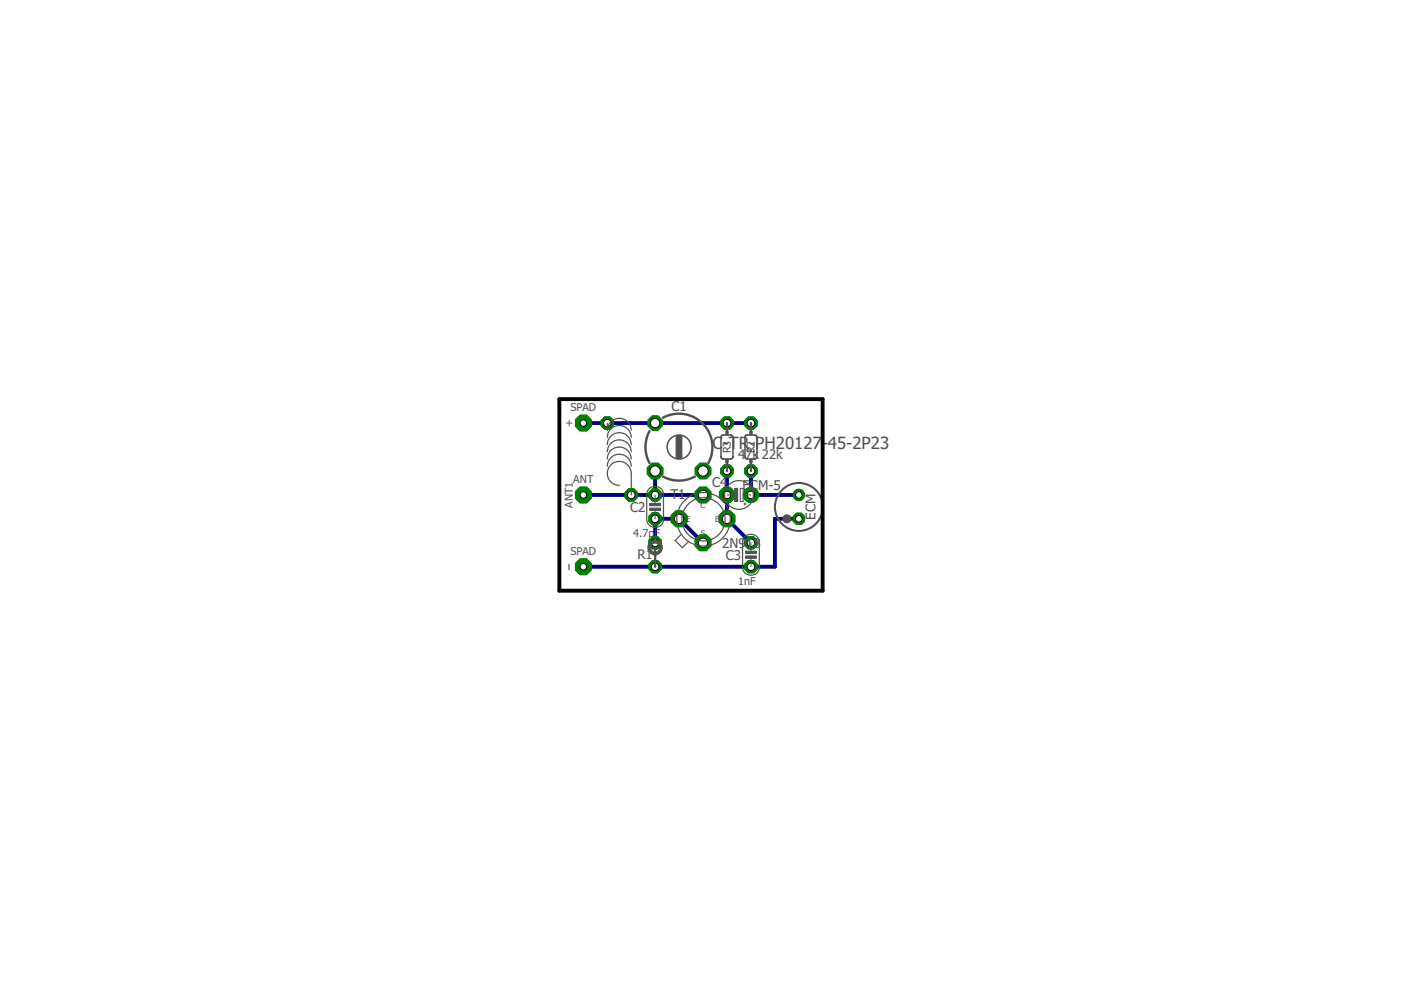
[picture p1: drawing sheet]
<svg xmlns="http://www.w3.org/2000/svg" width="297mm" height="210mm" viewBox="0 0 297 210" stroke-linecap="round" stroke-linejoin="round" font-family="sans-serif">
<defs><g id="words">
<g font-size="3.6" fill="#505050">
<text x="151.1" y="95.3">C</text>
<text x="153.2" y="95.3">-TR</text>
<text x="158.8" y="95.3">-PH20127-45-2P23</text>
</g>
<g font-size="2.9" fill="#505050">
<text x="142.4" y="87.2">C1</text>
<text x="142.1" y="105.8">T1</text>
<text x="151" y="103.3">C4</text>
<text x="157.4" y="104">ECM-5</text>
<text x="133.6" y="108.5">C2</text>
<text x="172.9" y="110.2" transform="rotate(-90 172.9 110.2)">ECM</text>
<text x="153.1" y="116.1">2N9</text>
<text x="153.9" y="118.6">C3</text>
<text x="158.2" y="116.1">18</text>
</g>
<g font-size="2.8" fill="#505050">
<text x="156.5" y="97.3">47k 22k</text>
<text x="135.1" y="118.6">R1</text>
</g>
<g font-size="2.3" fill="#505050">
<text x="120.9" y="87.2">SPAD</text>
<text x="121.5" y="90.6" transform="rotate(-90 121.5 90.6)">+</text>
<text x="155" y="96.1" transform="rotate(-90 155 96.1)">R3</text>
<text x="160" y="96.1" transform="rotate(-90 160 96.1)">R2</text>
<text x="121.5" y="107.7" transform="rotate(-90 121.5 107.7)">ANT1</text>
<text x="121.6" y="102.4">ANT</text>
<text x="134.3" y="113.9">4.7pF</text>
<text x="120.9" y="117.6">SPAD</text>
<text x="121.5" y="120.2" transform="rotate(-90 121.5 120.2)">̶</text>
<text x="156.5" y="124.1">1nF</text>
</g>
<g font-size="1.7" fill="#505050">
<text x="148.6" y="107.7">C</text>
<text x="145.5" y="110.6">E</text>
<text x="148.6" y="113.6">S</text>
<text x="151.6" y="110.6">B</text>
</g>
</g></defs>
<path d="M123.7 89.7h35.5M138.9 99.9v5M154.1 99.9v10.1l5.1 5.1M159.2 99.9v5h10.2M123.7 104.9h25.4M138.9 115.1v-5.1h5.1l5.1 5.1M169.4 110h-5.1v10.2h-40.6" fill="none" stroke="#000080" stroke-width=".83"/>
<circle cx="138.9" cy="110" r="1.42" fill="#008000" stroke="#008000" stroke-width=".21"/>
<circle cx="138.9" cy="110" r=".8" fill="#fff" stroke="#000" stroke-width=".21"/>
<circle cx="138.9" cy="104.9" r="1.42" fill="#008000" stroke="#008000" stroke-width=".21"/>
<circle cx="138.9" cy="104.9" r=".8" fill="#fff" stroke="#000" stroke-width=".21"/>
<circle cx="159.2" cy="120.2" r="1.42" fill="#008000" stroke="#008000" stroke-width=".21"/>
<circle cx="159.2" cy="120.2" r=".8" fill="#fff" stroke="#000" stroke-width=".21"/>
<circle cx="159.2" cy="115.1" r="1.42" fill="#008000" stroke="#008000" stroke-width=".21"/>
<circle cx="159.2" cy="115.1" r=".8" fill="#fff" stroke="#000" stroke-width=".21"/>
<circle cx="133.8" cy="104.9" r="1.42" fill="#008000" stroke="#008000" stroke-width=".21"/>
<circle cx="133.8" cy="104.9" r=".8" fill="#fff" stroke="#000" stroke-width=".21"/>
<circle cx="128.8" cy="89.7" r="1.42" fill="#008000" stroke="#008000" stroke-width=".21"/>
<circle cx="128.8" cy="89.7" r=".8" fill="#fff" stroke="#000" stroke-width=".21"/>
<circle cx="159.2" cy="99.9" r="1.42" fill="#008000" stroke="#008000" stroke-width=".21"/>
<circle cx="159.2" cy="99.9" r=".8" fill="#fff" stroke="#000" stroke-width=".21"/>
<circle cx="159.2" cy="89.7" r="1.42" fill="#008000" stroke="#008000" stroke-width=".21"/>
<circle cx="159.2" cy="89.7" r=".8" fill="#fff" stroke="#000" stroke-width=".21"/>
<circle cx="154.1" cy="99.9" r="1.42" fill="#008000" stroke="#008000" stroke-width=".21"/>
<circle cx="154.1" cy="99.9" r=".8" fill="#fff" stroke="#000" stroke-width=".21"/>
<circle cx="154.1" cy="89.7" r="1.42" fill="#008000" stroke="#008000" stroke-width=".21"/>
<circle cx="154.1" cy="89.7" r=".8" fill="#fff" stroke="#000" stroke-width=".21"/>
<circle cx="149.1" cy="115.1" r="1.81" fill="#008000" stroke="#008000" stroke-width=".21"/>
<circle cx="149.1" cy="115.1" r=".99" fill="#fff" stroke="#000" stroke-width=".21"/>
<circle cx="144" cy="110" r="1.81" fill="#008000" stroke="#008000" stroke-width=".21"/>
<circle cx="144" cy="110" r=".99" fill="#fff" stroke="#000" stroke-width=".21"/>
<circle cx="149.1" cy="104.9" r="1.81" fill="#008000" stroke="#008000" stroke-width=".21"/>
<circle cx="149.1" cy="104.9" r=".99" fill="#fff" stroke="#000" stroke-width=".21"/>
<circle cx="154.1" cy="110" r="1.81" fill="#008000" stroke="#008000" stroke-width=".21"/>
<circle cx="154.1" cy="110" r=".99" fill="#fff" stroke="#000" stroke-width=".21"/>
<circle cx="169.4" cy="104.9" r="1.21" fill="#008000" stroke="#008000" stroke-width=".21"/>
<circle cx="169.4" cy="104.9" r=".7" fill="#fff" stroke="#000" stroke-width=".21"/>
<circle cx="169.4" cy="110" r="1.31" fill="#008000" stroke="#008000" stroke-width=".21"/>
<circle cx="169.4" cy="110" r=".7" fill="#fff" stroke="#000" stroke-width=".21"/>
<circle cx="138.9" cy="99.9" r="1.78" fill="#008000" stroke="#008000" stroke-width=".21"/>
<circle cx="138.9" cy="99.9" r="1.1" fill="#fff" stroke="#000" stroke-width=".21"/>
<circle cx="149.1" cy="99.9" r="1.78" fill="#008000" stroke="#008000" stroke-width=".21"/>
<circle cx="149.1" cy="99.9" r="1.1" fill="#fff" stroke="#000" stroke-width=".21"/>
<circle cx="138.9" cy="89.7" r="1.62" fill="#008000" stroke="#008000" stroke-width=".21"/>
<circle cx="138.9" cy="89.7" r=".99" fill="#fff" stroke="#000" stroke-width=".21"/>
<circle cx="138.9" cy="115.1" r="1.42" fill="#008000" stroke="#008000" stroke-width=".21"/>
<circle cx="138.9" cy="115.1" r=".8" fill="#fff" stroke="#000" stroke-width=".21"/>
<circle cx="138.9" cy="120.2" r="1.42" fill="#008000" stroke="#008000" stroke-width=".21"/>
<circle cx="138.9" cy="120.2" r=".8" fill="#fff" stroke="#000" stroke-width=".21"/>
<circle cx="154.1" cy="104.9" r="1.74" fill="#008000" stroke="#008000" stroke-width=".21"/>
<circle cx="154.1" cy="104.9" r=".8" fill="#fff" stroke="#000" stroke-width=".21"/>
<circle cx="159.2" cy="104.9" r="1.61" fill="#008000" stroke="#008000" stroke-width=".21"/>
<circle cx="159.2" cy="104.9" r=".8" fill="#fff" stroke="#000" stroke-width=".21"/>
<circle cx="123.7" cy="89.7" r="1.81" fill="#008000" stroke="#008000" stroke-width=".21"/>
<circle cx="123.7" cy="89.7" r=".7" fill="#fff" stroke="#000" stroke-width=".21"/>
<circle cx="123.7" cy="120.2" r="1.81" fill="#008000" stroke="#008000" stroke-width=".21"/>
<circle cx="123.7" cy="120.2" r=".7" fill="#fff" stroke="#000" stroke-width=".21"/>
<circle cx="123.7" cy="104.9" r="1.81" fill="#008000" stroke="#008000" stroke-width=".21"/>
<circle cx="123.7" cy="104.9" r=".7" fill="#fff" stroke="#000" stroke-width=".21"/>
<circle cx="138.9" cy="110" r="1.42" fill="#008000" stroke="#008000" stroke-width=".21"/>
<circle cx="138.9" cy="110" r=".8" fill="#fff" stroke="#000" stroke-width=".21"/>
<circle cx="138.9" cy="104.9" r="1.42" fill="#008000" stroke="#008000" stroke-width=".21"/>
<circle cx="138.9" cy="104.9" r=".8" fill="#fff" stroke="#000" stroke-width=".21"/>
<circle cx="159.2" cy="120.2" r="1.42" fill="#008000" stroke="#008000" stroke-width=".21"/>
<circle cx="159.2" cy="120.2" r=".8" fill="#fff" stroke="#000" stroke-width=".21"/>
<circle cx="159.2" cy="115.1" r="1.42" fill="#008000" stroke="#008000" stroke-width=".21"/>
<circle cx="159.2" cy="115.1" r=".8" fill="#fff" stroke="#000" stroke-width=".21"/>
<circle cx="133.8" cy="104.9" r="1.42" fill="#008000" stroke="#008000" stroke-width=".21"/>
<circle cx="133.8" cy="104.9" r=".8" fill="#fff" stroke="#000" stroke-width=".21"/>
<circle cx="128.8" cy="89.7" r="1.42" fill="#008000" stroke="#008000" stroke-width=".21"/>
<circle cx="128.8" cy="89.7" r=".8" fill="#fff" stroke="#000" stroke-width=".21"/>
<circle cx="159.2" cy="99.9" r="1.42" fill="#008000" stroke="#008000" stroke-width=".21"/>
<circle cx="159.2" cy="99.9" r=".8" fill="#fff" stroke="#000" stroke-width=".21"/>
<circle cx="159.2" cy="89.7" r="1.42" fill="#008000" stroke="#008000" stroke-width=".21"/>
<circle cx="159.2" cy="89.7" r=".8" fill="#fff" stroke="#000" stroke-width=".21"/>
<circle cx="154.1" cy="99.9" r="1.42" fill="#008000" stroke="#008000" stroke-width=".21"/>
<circle cx="154.1" cy="99.9" r=".8" fill="#fff" stroke="#000" stroke-width=".21"/>
<circle cx="154.1" cy="89.7" r="1.42" fill="#008000" stroke="#008000" stroke-width=".21"/>
<circle cx="154.1" cy="89.7" r=".8" fill="#fff" stroke="#000" stroke-width=".21"/>
<circle cx="149.1" cy="115.1" r="1.81" fill="#008000" stroke="#008000" stroke-width=".21"/>
<circle cx="149.1" cy="115.1" r=".99" fill="#fff" stroke="#000" stroke-width=".21"/>
<circle cx="144" cy="110" r="1.81" fill="#008000" stroke="#008000" stroke-width=".21"/>
<circle cx="144" cy="110" r=".99" fill="#fff" stroke="#000" stroke-width=".21"/>
<circle cx="149.1" cy="104.9" r="1.81" fill="#008000" stroke="#008000" stroke-width=".21"/>
<circle cx="149.1" cy="104.9" r=".99" fill="#fff" stroke="#000" stroke-width=".21"/>
<circle cx="154.1" cy="110" r="1.81" fill="#008000" stroke="#008000" stroke-width=".21"/>
<circle cx="154.1" cy="110" r=".99" fill="#fff" stroke="#000" stroke-width=".21"/>
<circle cx="169.4" cy="104.9" r="1.21" fill="#008000" stroke="#008000" stroke-width=".21"/>
<circle cx="169.4" cy="104.9" r=".7" fill="#fff" stroke="#000" stroke-width=".21"/>
<circle cx="169.4" cy="110" r="1.31" fill="#008000" stroke="#008000" stroke-width=".21"/>
<circle cx="169.4" cy="110" r=".7" fill="#fff" stroke="#000" stroke-width=".21"/>
<circle cx="138.9" cy="99.9" r="1.78" fill="#008000" stroke="#008000" stroke-width=".21"/>
<circle cx="138.9" cy="99.9" r="1.1" fill="#fff" stroke="#000" stroke-width=".21"/>
<circle cx="149.1" cy="99.9" r="1.78" fill="#008000" stroke="#008000" stroke-width=".21"/>
<circle cx="149.1" cy="99.9" r="1.1" fill="#fff" stroke="#000" stroke-width=".21"/>
<circle cx="138.9" cy="89.7" r="1.62" fill="#008000" stroke="#008000" stroke-width=".21"/>
<circle cx="138.9" cy="89.7" r=".99" fill="#fff" stroke="#000" stroke-width=".21"/>
<circle cx="138.9" cy="115.1" r="1.42" fill="#008000" stroke="#008000" stroke-width=".21"/>
<circle cx="138.9" cy="115.1" r=".8" fill="#fff" stroke="#000" stroke-width=".21"/>
<circle cx="138.9" cy="120.2" r="1.42" fill="#008000" stroke="#008000" stroke-width=".21"/>
<circle cx="138.9" cy="120.2" r=".8" fill="#fff" stroke="#000" stroke-width=".21"/>
<circle cx="154.1" cy="104.9" r="1.74" fill="#008000" stroke="#008000" stroke-width=".21"/>
<circle cx="154.1" cy="104.9" r=".8" fill="#fff" stroke="#000" stroke-width=".21"/>
<circle cx="159.2" cy="104.9" r="1.61" fill="#008000" stroke="#008000" stroke-width=".21"/>
<circle cx="159.2" cy="104.9" r=".8" fill="#fff" stroke="#000" stroke-width=".21"/>
<circle cx="123.7" cy="89.7" r="1.81" fill="#008000" stroke="#008000" stroke-width=".21"/>
<circle cx="123.7" cy="89.7" r=".7" fill="#fff" stroke="#000" stroke-width=".21"/>
<circle cx="123.7" cy="120.2" r="1.81" fill="#008000" stroke="#008000" stroke-width=".21"/>
<circle cx="123.7" cy="120.2" r=".7" fill="#fff" stroke="#000" stroke-width=".21"/>
<circle cx="123.7" cy="104.9" r="1.81" fill="#008000" stroke="#008000" stroke-width=".21"/>
<circle cx="123.7" cy="104.9" r=".7" fill="#fff" stroke="#000" stroke-width=".21"/>
<g fill="none" stroke="#505050" stroke-width=".25">
<path d="M128.8 89.7v1.5a2.54 2.54 0 0 1 2.5-2.5 2.54 2.54 0 0 1 2.5 2.5M128.8 92.8a2.54 2.54 0 0 1 2.5-2.6 2.54 2.54 0 0 1 2.5 2.6M128.8 94.3a2.54 2.54 0 0 1 2.5-2.6 2.54 2.54 0 0 1 2.5 2.6M128.8 95.8a2.54 2.54 0 0 1 2.5-2.5 2.54 2.54 0 0 1 2.5 2.5M128.8 97.3a2.54 2.54 0 0 1 2.5-2.5 2.54 2.54 0 0 1 2.5 2.5M128.8 98.8a2.54 2.54 0 0 1 2.5-2.5 2.54 2.54 0 0 1 2.5 2.5M131.3 102.9a2.54 2.54 0 0 1-2.5-2.5 2.54 2.54 0 0 1 2.5-2.6 2.54 2.54 0 0 1 2.5 2.6v4.5M137.7 103.5a1.81 1.81 0 0 1 3 1.2v5.6a1.8 1.8 0 0 1-1.8 1.5 1.8 1.8 0 0 1-1.8-1.5v-5.6l.2-.6zM137.9 106.9h2M144.4 113.4l-1.2 1.2 1.5 1.5 1.2-1.2M158 113.7a1.83 1.83 0 0 1 3 1.1v5.6a1.8 1.8 0 0 1-1.8 1.5 1.8 1.8 0 0 1-1.8-1.5v-5.6l.2-.6zM158.2 117h2"/>
<circle cx="138.9" cy="116.1" r="1.52"/>
<circle cx="149.2" cy="110.1" r="5.7"/>
<circle cx="149.2" cy="110.1" r="4.6"/>
<circle cx="156.7" cy="104.9" r="3"/>
</g>
<g fill="#505050" stroke="#505050" stroke-width=".21">
<path d="M137.8 106.7h2.2v.5h-2.2z"/>
<path d="M137.8 107.7h2.2v.5h-2.2z"/>
<path d="M158.1 116.9h2.3v.5h-2.3z"/>
<path d="M158.1 117.9h2.3v.5h-2.3z"/>
<path d="M159 91.5h.5v.7h-.5z"/>
<path d="M159 97.3h.5v.8h-.5z"/>
<path d="M153.9 91.5h.5v.7h-.5z"/>
<path d="M153.9 97.3h.5v.8h-.5z"/>
<path d="M143.3 92.4h1.3v4.8h-1.3z"/>
<path d="M155.9 103.6h.4v2.7h-.4z"/>
</g>
<g fill="none" stroke="#505050" stroke-width=".32">
<path d="M153 92.5l.4-.3h1.5l.5 .4v4.2l-.4 .5h-1.8l-.3-.3zM158 92.5l.5-.3h1.5l.5 .4v4.2l-.4 .5h-1.6l-.5-.2z"/>
<circle cx="144" cy="94.8" r="2.54"/>
</g>
<circle cx="169.4" cy="107.5" r="5.1" fill="none" stroke="#505050" stroke-width=".42"/>
<g fill="#505050" stroke="#505050" stroke-width=".21">
<path d="M138 115.2a1.27 1.27 0 0 1 2 .3 1.27 1.27 0 0 1-.8 1.8 1.27 1.27 0 0 1-1.6-1.2h.3a.97 .97 0 0 1 1.4-.9 .97 .97 0 0 1 .3 1.6 .97 .97 0 0 1-1.6-.4l-.1-.3h-.3z" fill-rule="evenodd"/>
<circle cx="166.8" cy="110" r=".85"/>
</g>
<path d="M137.7 91.4a7 7 0 0 0 0 6.8M140.6 88.6a7.1 7.1 0 0 1 8.4 1.2 7.1 7.1 0 0 1 1.2 8.4M154.1 89.7v1.8M154.1 98.1v1.8M159.2 89.7v1.8M159.2 98.1v1.8M138.9 116.1v4.1M140.6 101a7.2 7.2 0 0 0 6.7 0" fill="none" stroke="#505050" stroke-width=".51"/>
<g fill="none" stroke="#505050" stroke-width=".21">
<path d="M138.9 104.9v1.8M138.9 108.3v1.7M154.1 104.9h1.7M155.8 103.5h.6v2.8h-.6zM157 103.5h.6v2.8h-.6zM157.6 104.9h1.6M157.7 106.8h.5M157.9 106.6v.5M159.2 115.1v1.8M159.2 118.4v1.8"/>
<circle cx="138.9" cy="116.1" r="1.38"/>
</g>
<path d="M118.6 84.6h55.8v40.6h-55.8z" fill="none" stroke="#000" stroke-width=".83"/>
<use href="#words"/>
</svg>
